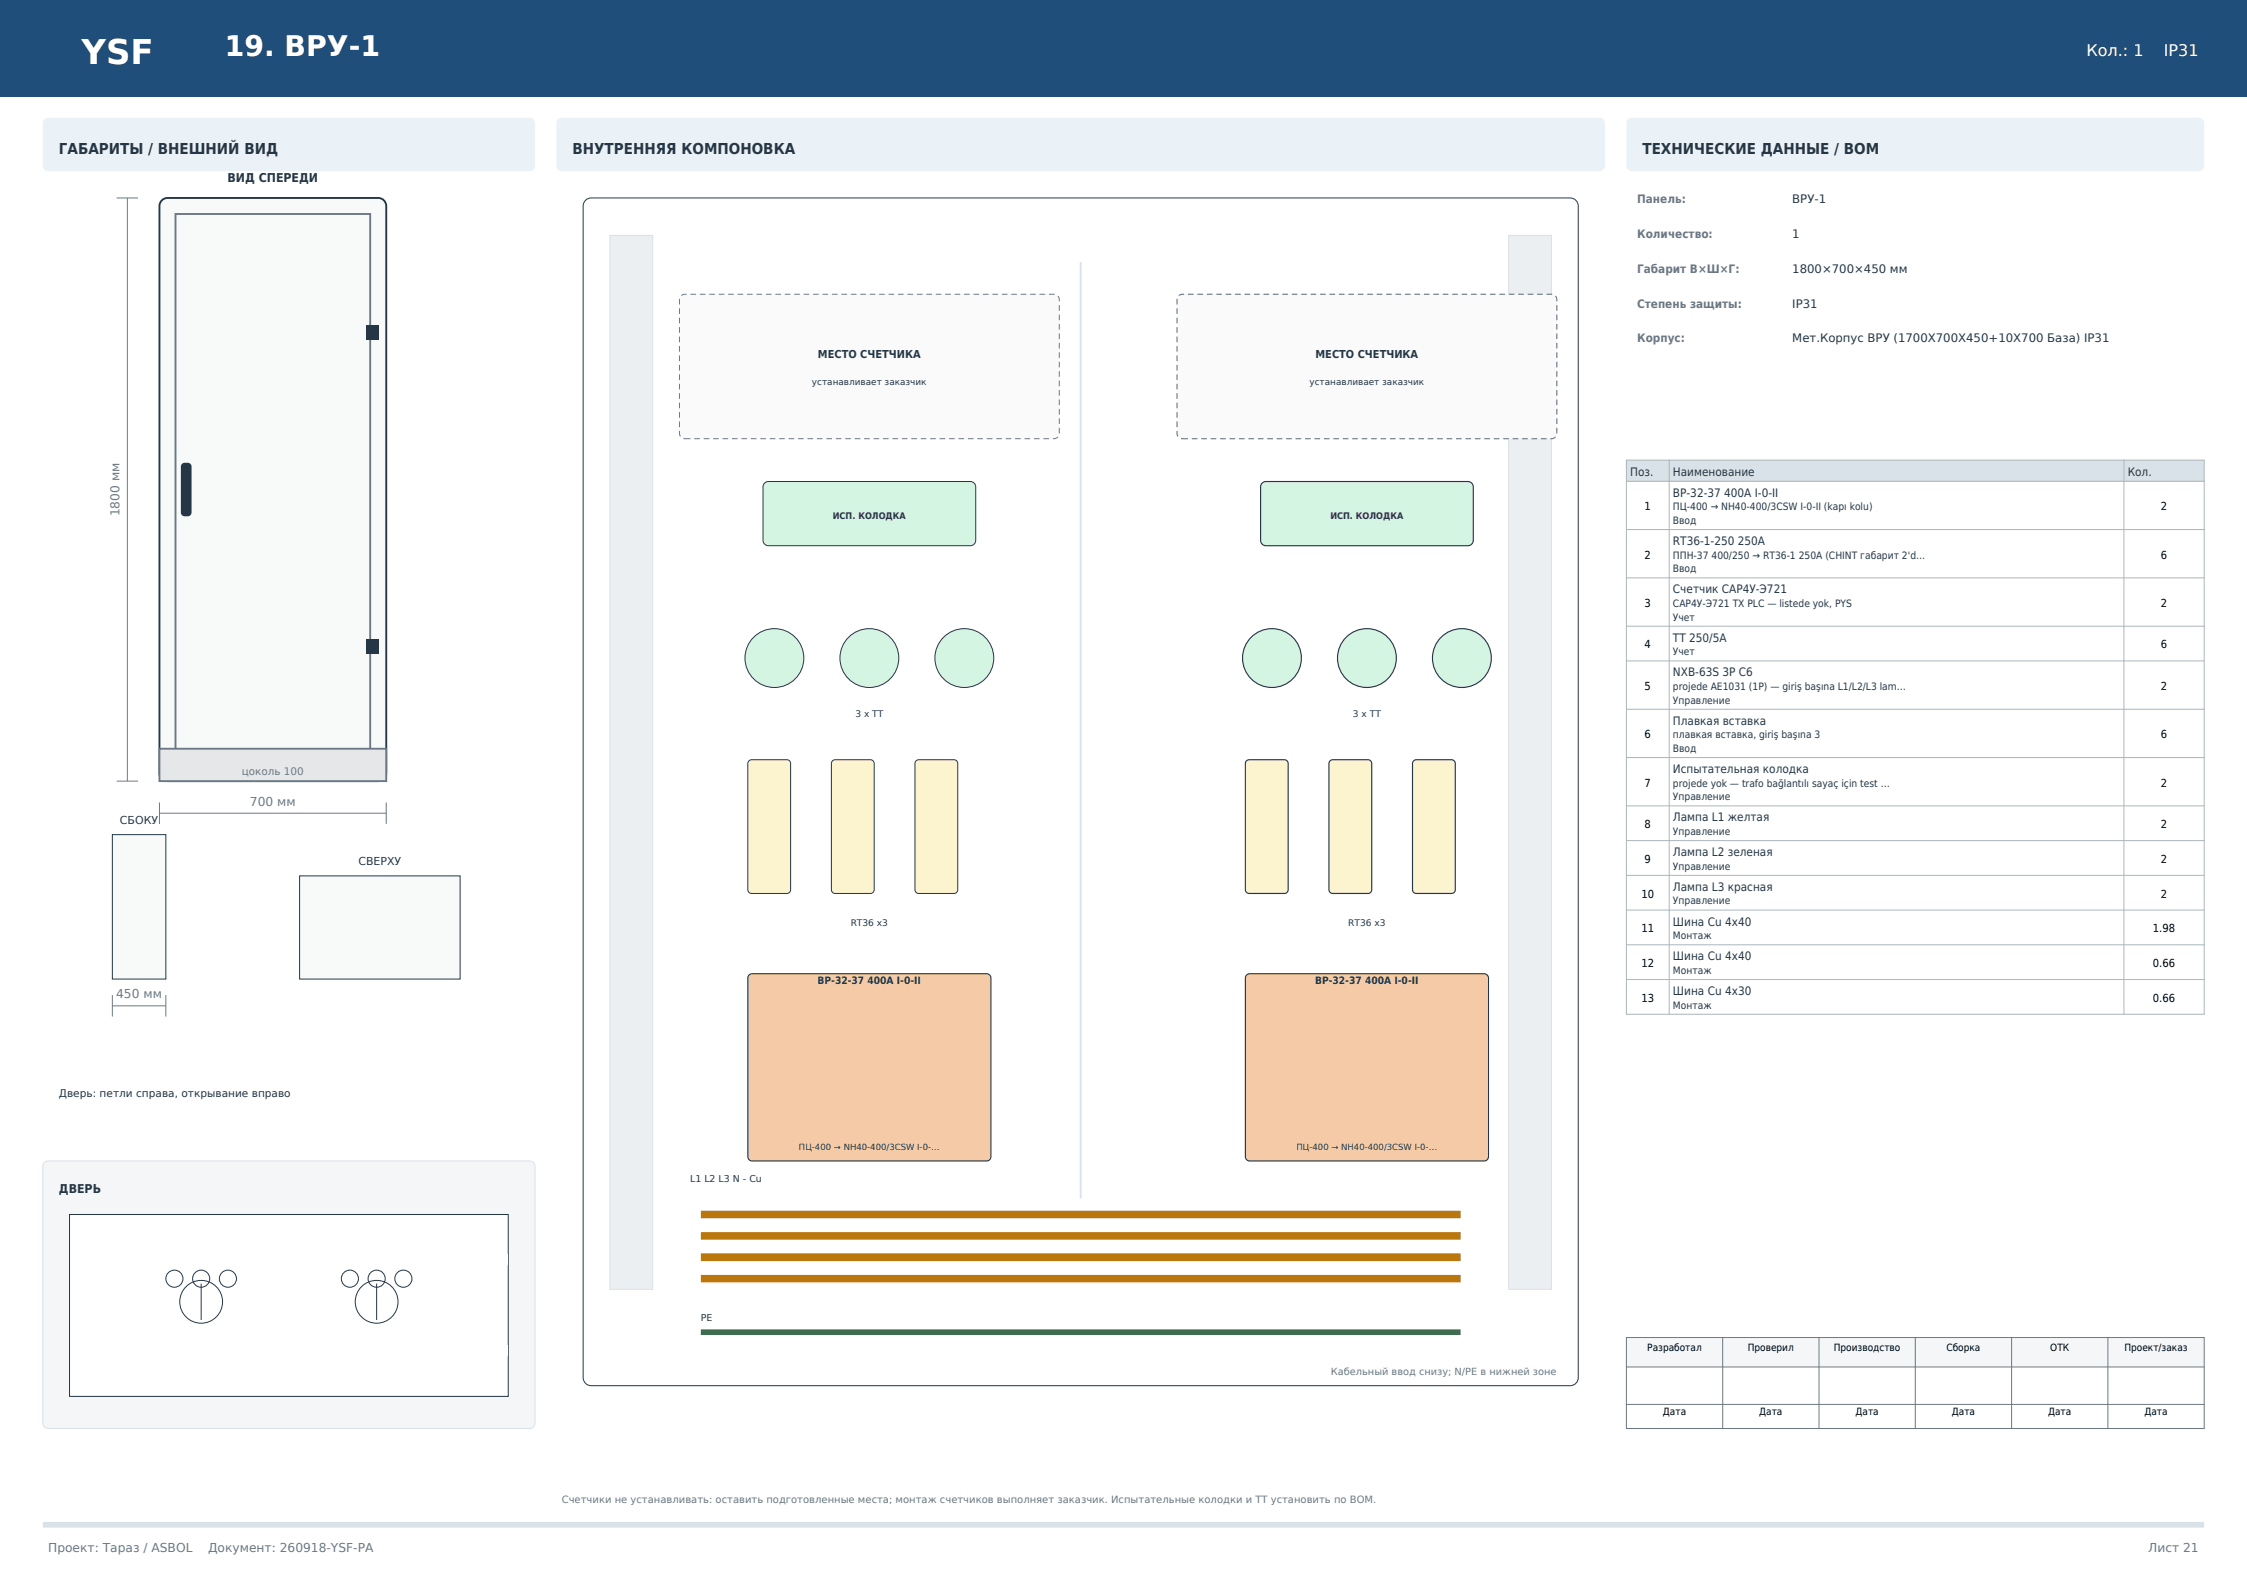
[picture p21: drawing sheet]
<svg xmlns="http://www.w3.org/2000/svg" width="420mm" height="297mm" viewBox="0 0 420 297" stroke-linecap="round" stroke-linejoin="round" font-family="sans-serif">
<defs><g id="words">
<text font-size="6.3" fill="#fff" x="15.2" y="11.9">YSF</text>
<text font-size="5.3" fill="#fff" x="42" y="10.5">19. ВРУ-1</text>
<g font-size="3" fill="#fff">
<text x="390" y="10.5">Кол.: 1</text>
<text x="404.5" y="10.5">IP31</text>
</g>
<g font-size="2.8" fill="#253746">
<text x="11" y="28.7">ГАБАРИТЫ / ВНЕШНИЙ ВИД</text>
<text x="107" y="28.7">ВНУТРЕННЯЯ КОМПОНОВКА</text>
<text x="307" y="28.7">ТЕХНИЧЕСКИЕ ДАННЫЕ / BOM</text>
</g>
<g font-size="2.3" fill="#253746">
<text x="42.5" y="34">ВИД СПЕРЕДИ</text>
<text x="11" y="223">ДВЕРЬ</text>
</g>
<g font-size="2.3" fill="#6b7785">
<text x="22.3" y="96.5" transform="rotate(-90 22.3 96.5)">1800 мм</text>
<text x="46.7" y="150.6">700 мм</text>
<text x="21.7" y="186.6">450 мм</text>
<text x="9" y="290">Проект: Тараз / ASBOL</text>
<text x="38.9" y="290">Документ: 260918-YSF-PA</text>
<text x="401.5" y="290">Лист 21</text>
</g>
<g font-size="2.2" fill="#6b7785">
<text x="306" y="38">Панель:</text>
<text x="306" y="44.5">Количество:</text>
<text x="306" y="51">Габарит В×Ш×Г:</text>
<text x="306" y="57.5">Степень защиты:</text>
<text x="306" y="64">Корпус:</text>
</g>
<g font-size="2.2" fill="#253746">
<text x="335" y="38">ВРУ-1</text>
<text x="335" y="44.5">1</text>
<text x="335" y="51">1800×700×450 мм</text>
<text x="335" y="57.5">IP31</text>
<text x="335" y="64">Мет.Корпус ВРУ (1700X700X450+10X700 База) IP31</text>
<text x="304.7" y="88.9">Поз.</text>
<text x="312.7" y="88.9">Наименование</text>
<text x="397.7" y="88.9">Кол.</text>
<text x="312.7" y="92.8">ВР-32-37 400A I-0-II</text>
<text x="312.7" y="101.9">RT36-1-250 250A</text>
<text x="312.7" y="110.9">Счетчик САР4У-Э721</text>
<text x="312.7" y="119.9">ТТ 250/5А</text>
<text x="312.7" y="126.4">NXB-63S 3P C6</text>
<text x="312.7" y="135.5">Плавкая вставка</text>
<text x="312.7" y="144.5">Испытательная колодка</text>
<text x="312.7" y="153.5">Лампа L1 желтая</text>
<text x="312.7" y="160">Лампа L2 зеленая</text>
<text x="312.7" y="166.5">Лампа L3 красная</text>
<text x="312.7" y="173">Шина Cu 4x40</text>
<text x="312.7" y="179.5">Шина Cu 4x40</text>
<text x="312.7" y="186">Шина Cu 4x30</text>
</g>
<g font-size="2.1">
<text x="307.4" y="95.4">1</text>
<text x="403.9" y="95.4">2</text>
<text x="307.4" y="104.4">2</text>
<text x="403.9" y="104.4">6</text>
<text x="307.4" y="113.4">3</text>
<text x="403.9" y="113.4">2</text>
<text x="307.4" y="121.2">4</text>
<text x="403.9" y="121.2">6</text>
<text x="307.4" y="129">5</text>
<text x="403.9" y="129">2</text>
<text x="307.4" y="138">6</text>
<text x="403.9" y="138">6</text>
<text x="307.4" y="147">7</text>
<text x="403.9" y="147">2</text>
<text x="307.4" y="154.8">8</text>
<text x="403.9" y="154.8">2</text>
<text x="307.4" y="161.3">9</text>
<text x="403.9" y="161.3">2</text>
<text x="306.8" y="167.8">10</text>
<text x="403.9" y="167.8">2</text>
<text x="306.8" y="174.3">11</text>
<text x="402.4" y="174.3">1.98</text>
<text x="306.8" y="180.8">12</text>
<text x="402.4" y="180.8">0.66</text>
<text x="306.8" y="187.2">13</text>
<text x="402.4" y="187.2">0.66</text>
</g>
<g font-size="2" fill="#253746">
<text x="152.9" y="67">МЕСТО СЧЕТЧИКА</text>
<text x="245.9" y="67">МЕСТО СЧЕТЧИКА</text>
<text x="22.4" y="154">СБОКУ</text>
<text x="67" y="161.7">СВЕРХУ</text>
<text x="11" y="205">Дверь: петли справа, открывание вправо</text>
</g>
<g font-size="1.9" fill="#253746">
<text x="312.7" y="95.4">ПЦ-400 → NH40-400/3CSW I-0-II (kapı kolu)</text>
<text x="312.7" y="97.9">Ввод</text>
<text x="312.7" y="104.4">ППН-37 400/250 → RT36-1 250А (CHINT габарит 2'd…</text>
<text x="312.7" y="107">Ввод</text>
<text x="312.7" y="113.4">САР4У-Э721 TX PLC — listede yok, PYS</text>
<text x="312.7" y="116">Учет</text>
<text x="312.7" y="122.5">Учет</text>
<text x="312.7" y="129">projede АЕ1031 (1Р) — giriş başına L1/L2/L3 lam…</text>
<text x="312.7" y="131.5">Управление</text>
<text x="312.7" y="138">плавкая вставка, giriş başına 3</text>
<text x="312.7" y="140.5">Ввод</text>
<text x="312.7" y="147">projede yok — trafo bağlantılı sayaç için test …</text>
<text x="312.7" y="149.6">Управление</text>
<text x="312.7" y="156.1">Управление</text>
<text x="312.7" y="162.6">Управление</text>
<text x="312.7" y="169">Управление</text>
<text x="312.7" y="175.5">Монтаж</text>
<text x="152.8" y="183.9">ВР-32-37 400A I-0-II</text>
<text x="245.8" y="183.9">ВР-32-37 400A I-0-II</text>
<text x="312.7" y="182">Монтаж</text>
<text x="312.7" y="188.5">Монтаж</text>
</g>
<g font-size="1.9" fill="#6b7785">
<text x="45.2" y="144.8">цоколь 100</text>
<text x="105" y="281">Счетчики не устанавливать: оставить подготовленные места; монтаж счетчиков выполняет заказчик. Испытательные колодки и ТТ установить по BOM.</text>
</g>
<g font-size="1.9">
<text x="307.9" y="252.5">Разработал</text>
<text x="326.7" y="252.5">Проверил</text>
<text x="342.8" y="252.5">Производство</text>
<text x="363.8" y="252.5">Сборка</text>
<text x="383.2" y="252.5">ОТК</text>
<text x="397.1" y="252.5">Проект/заказ</text>
<text x="310.8" y="264.5">Дата</text>
<text x="328.8" y="264.5">Дата</text>
<text x="346.8" y="264.5">Дата</text>
<text x="364.8" y="264.5">Дата</text>
<text x="382.8" y="264.5">Дата</text>
<text x="400.8" y="264.5">Дата</text>
</g>
<g font-size="1.8" fill="#253746">
<text x="129" y="221">L1 L2 L3 N - Cu</text>
<text x="131" y="247">PE</text>
</g>
<text font-size="1.8" fill="#6b7785" x="248.8" y="257">Кабельный ввод снизу; N/PE в нижней зоне</text>
<g font-size="1.7" fill="#253746">
<text x="151.8" y="72">устанавливает заказчик</text>
<text x="244.8" y="72">устанавливает заказчик</text>
<text x="155.7" y="97">ИСП. КОЛОДКА</text>
<text x="248.7" y="97">ИСП. КОЛОДКА</text>
<text x="159.9" y="134">3 x ТТ</text>
<text x="252.9" y="134">3 x ТТ</text>
<text x="159" y="173">RT36 x3</text>
<text x="252" y="173">RT36 x3</text>
</g>
<g font-size="1.6" fill="#253746">
<text x="149.3" y="215">ПЦ-400 → NH40-400/3CSW I-0-…</text>
<text x="242.3" y="215">ПЦ-400 → NH40-400/3CSW I-0-…</text>
</g>
<g font-size="1.3" fill="#fff">
<text x="31.8" y="244">L1</text>
<text x="36.8" y="244">L2</text>
<text x="64.6" y="244">L1</text>
<text x="69.6" y="244">L2</text>
<text x="74.6" y="244">L3</text>
</g>
</g></defs>
<g fill="#1e4e79">
<path d="M0 0h420v18h-420z" fill-rule="evenodd"/>
<path d="M8.6 5.6l.9-.5 .5-.1h24a2 2 0 0 1 2 2v6a2 2 0 0 1-2 2h-24a2 2 0 0 1-2-2v-6l.1-.5z" fill-rule="evenodd"/>
</g>
<path d="M8.3 22.3l.7-.3h90a1 1 0 0 1 1 1v8a1 1 0 0 1-1 1h-90a1 1 0 0 1-1-1v-8z" fill-rule="evenodd" fill="#eaf2f8"/>
<path d="M30.1 37.6l.7-.5 .5-.1h39.4a1.5 1.5 0 0 1 1.5 1.5v106a1.5 1.5 0 0 1-1.5 1.5h-39.4a1.5 1.5 0 0 1-1.5-1.5v-106z" fill-rule="evenodd" fill="#f8f9f9" stroke="#253746" stroke-width=".35"/>
<path d="M32.8 40h36.4v103h-36.4z" fill="none" stroke="#6b7785" stroke-width=".35"/>
<g fill="#253746">
<path d="M68.4 119.5h2.4v2.8h-2.4z" fill-rule="evenodd"/>
<path d="M68.4 60.7h2.4v2.8h-2.4z" fill-rule="evenodd"/>
<path d="M34 86.7a1.13 1.13 0 0 1 1.8 .5v8.6a.7 .7 0 0 1-.7 .7h-.6a.7 .7 0 0 1-.7-.7v-8.6z" fill-rule="evenodd"/>
</g>
<path d="M29.8 139.9h42.4v6.1h-42.4z" fill-rule="evenodd" fill="#e5e7e9" stroke="#6b7785" stroke-width=".35"/>
<path d="M21.8 37h4M23.8 37v109M21.8 146h4M29.8 152h42.4M29.8 150v4M72.2 150v4" fill="none" stroke="#6b7785" stroke-width=".19"/>
<path d="M21 156h10v27h-10z" fill-rule="evenodd" fill="#f8f9f9" stroke="#253746" stroke-width=".19"/>
<path d="M21 188h10M21 186v4M31 186v4" fill="none" stroke="#6b7785" stroke-width=".19"/>
<path d="M56 163.7h30v19.3h-30z" fill-rule="evenodd" fill="#f8f9f9" stroke="#253746" stroke-width=".19"/>
<path d="M8.3 217.3l.7-.3h90a1 1 0 0 1 1 1v48a1 1 0 0 1-1 1h-90a1 1 0 0 1-1-1v-48z" fill-rule="evenodd" fill="#f4f6f7" stroke="#d9e2e9" stroke-width=".19"/>
<path d="M13 227h82v34h-82z" fill-rule="evenodd" fill="#fff" stroke="#253746" stroke-width=".19"/>
<g fill="#fff">
<path d="M93 251.5h2v2h-2z" fill-rule="evenodd"/>
<path d="M93 234.5h2v2h-2z" fill-rule="evenodd"/>
<path d="M15.2 241.1l1.3-.1 .3 .1 .2 .4v5l-.1 .3-.4 .2-1.3-.1-.2-.4v-5z" fill-rule="evenodd"/>
</g>
<g fill="none" stroke="#253746" stroke-width=".19">
<path d="M37.6 239.9v6.8M70.4 239.9v6.8"/>
<circle cx="32.6" cy="239" r="1.6"/>
<circle cx="37.6" cy="239" r="1.6"/>
<circle cx="42.6" cy="239" r="1.6"/>
<circle cx="65.4" cy="239" r="1.6"/>
<circle cx="70.4" cy="239" r="1.6"/>
<circle cx="75.4" cy="239" r="1.6"/>
<circle cx="37.6" cy="243.3" r="4"/>
<circle cx="70.4" cy="243.3" r="4"/>
</g>
<path d="M104.3 22.3l.7-.3h194a1 1 0 0 1 1 1v8a1 1 0 0 1-1 1h-194a1 1 0 0 1-1-1v-8z" fill-rule="evenodd" fill="#eaf2f8"/>
<path d="M109.6 37.3l.9-.3h183a1.5 1.5 0 0 1 1.5 1.5v219a1.5 1.5 0 0 1-1.5 1.5h-183a1.5 1.5 0 0 1-1.5-1.5v-219l.1-.5z" fill-rule="evenodd" fill="#fff" stroke="#253746" stroke-width=".19"/>
<g fill="#eceff1" stroke="#d9e2e9" stroke-width=".19">
<path d="M114 44h8v197h-8z" fill-rule="evenodd"/>
<path d="M282 44h8v197h-8z" fill-rule="evenodd"/>
</g>
<path d="M127.3 55.3l.7-.3h69a1 1 0 0 1 1 1v25a1 1 0 0 1-1 1h-69a1 1 0 0 1-1-1v-25z" fill-rule="evenodd" fill="#fafafa" stroke="#6b7785" stroke-width=".19" stroke-dasharray="1.1 .7" stroke-linecap="butt"/>
<g fill="#d5f5e3" stroke="#253746" stroke-width=".19">
<path d="M142.9 90.3l.7-.3h37.8a1 1 0 0 1 1 1v10a1 1 0 0 1-1 1h-37.8a1 1 0 0 1-1-1v-10z" fill-rule="evenodd"/>
<circle cx="144.7" cy="123" r="5.5"/>
<circle cx="162.5" cy="123" r="5.5"/>
<circle cx="180.2" cy="123" r="5.5"/>
</g>
<g fill="#fcf3cf" stroke="#253746" stroke-width=".19">
<path d="M140 142.2l.5-.2h6.6a.7 .7 0 0 1 .7 .7v23.6a.7 .7 0 0 1-.7 .7h-6.6a.7 .7 0 0 1-.7-.7v-23.6z" fill-rule="evenodd"/>
<path d="M155.6 142.2l.5-.2h6.6a.7 .7 0 0 1 .7 .7v23.6a.7 .7 0 0 1-.7 .7h-6.6a.7 .7 0 0 1-.7-.7v-23.6z" fill-rule="evenodd"/>
<path d="M171.2 142.2l.5-.2h6.6a.7 .7 0 0 1 .7 .7v23.6a.7 .7 0 0 1-.7 .7h-6.6a.7 .7 0 0 1-.7-.7v-23.6z" fill-rule="evenodd"/>
</g>
<path d="M140 182.2l.6-.2h43.8a.8 .8 0 0 1 .8 .8v33.4a.8 .8 0 0 1-.8 .8h-43.8a.8 .8 0 0 1-.8-.8v-33.4z" fill-rule="evenodd" fill="#f5cba7" stroke="#253746" stroke-width=".21"/>
<path d="M220.3 55.3l.7-.3h69a1 1 0 0 1 1 1v25a1 1 0 0 1-1 1h-69a1 1 0 0 1-1-1v-25z" fill-rule="evenodd" fill="#fafafa" stroke="#6b7785" stroke-width=".21" stroke-dasharray="1.1 .7" stroke-linecap="butt"/>
<g fill="#d5f5e3" stroke="#253746" stroke-width=".21">
<path d="M235.9 90.3l.7-.3h37.8a1 1 0 0 1 1 1v10a1 1 0 0 1-1 1h-37.8a1 1 0 0 1-1-1v-10z" fill-rule="evenodd"/>
<circle cx="237.7" cy="123" r="5.5"/>
<circle cx="255.5" cy="123" r="5.5"/>
<circle cx="273.2" cy="123" r="5.5"/>
</g>
<g fill="#fcf3cf" stroke="#253746" stroke-width=".21">
<path d="M233 142.2l.5-.2h6.6a.7 .7 0 0 1 .7 .7v23.6a.7 .7 0 0 1-.7 .7h-6.6a.7 .7 0 0 1-.7-.7v-23.6z" fill-rule="evenodd"/>
<path d="M248.6 142.2l.5-.2h6.6a.7 .7 0 0 1 .7 .7v23.6a.7 .7 0 0 1-.7 .7h-6.6a.7 .7 0 0 1-.7-.7v-23.6z" fill-rule="evenodd"/>
<path d="M264.2 142.2l.5-.2h6.6a.7 .7 0 0 1 .7 .7v23.6a.7 .7 0 0 1-.7 .7h-6.6a.7 .7 0 0 1-.7-.7v-23.6z" fill-rule="evenodd"/>
</g>
<path d="M233 182.2l.6-.2h43.8a.8 .8 0 0 1 .8 .8v33.4a.8 .8 0 0 1-.8 .8h-43.8a.8 .8 0 0 1-.8-.8v-33.4z" fill-rule="evenodd" fill="#f5cba7" stroke="#253746" stroke-width=".21"/>
<path d="M202 49v175" fill="none" stroke="#d9e2e9" stroke-width=".35"/>
<path d="M131 239h142M131 235h142M131 231h142M131 227h142" fill="none" stroke="#b9770e" stroke-width="1.4" stroke-linecap="butt"/>
<path d="M131 249h142" fill="none" stroke="#3f6b4f" stroke-width="1.1" stroke-linecap="butt"/>
<path d="M304.3 22.3l.7-.3h106a1 1 0 0 1 1 1v8a1 1 0 0 1-1 1h-106a1 1 0 0 1-1-1v-8z" fill-rule="evenodd" fill="#eaf2f8"/>
<path d="M304 86h108v4h-108z" fill-rule="evenodd" fill="#d9e2e9"/>
<g fill="none" stroke="#aab7b8" stroke-width=".19">
<path d="M304 86h108v103.6h-108zM304 90h108M304 99h108M312 86v103.6M397 86v103.6M304 108h108M304 117h108M304 123.5h108M304 132.6h108M304 141.6h108M304 150.6h108M304 157.1h108"/>
<path d="M304 163.6h108M304 170.1h108M304 176.6h108M304 183.1h108"/>
</g>
<path d="M304 250h108v5.5h-108z" fill-rule="evenodd" fill="#f4f6f7"/>
<path d="M304 250h108v17h-108zM304 255.5h108M322 250v17M340 250v17M358 250v17M376 250v17M394 250v17M304 262.5h108" fill="none" stroke="#6b7785" stroke-width=".19"/>
<path d="M8 285h404" fill="none" stroke="#d9e2e9" stroke-width="1.1" stroke-linecap="butt"/>
<use href="#words"/>
</svg>
